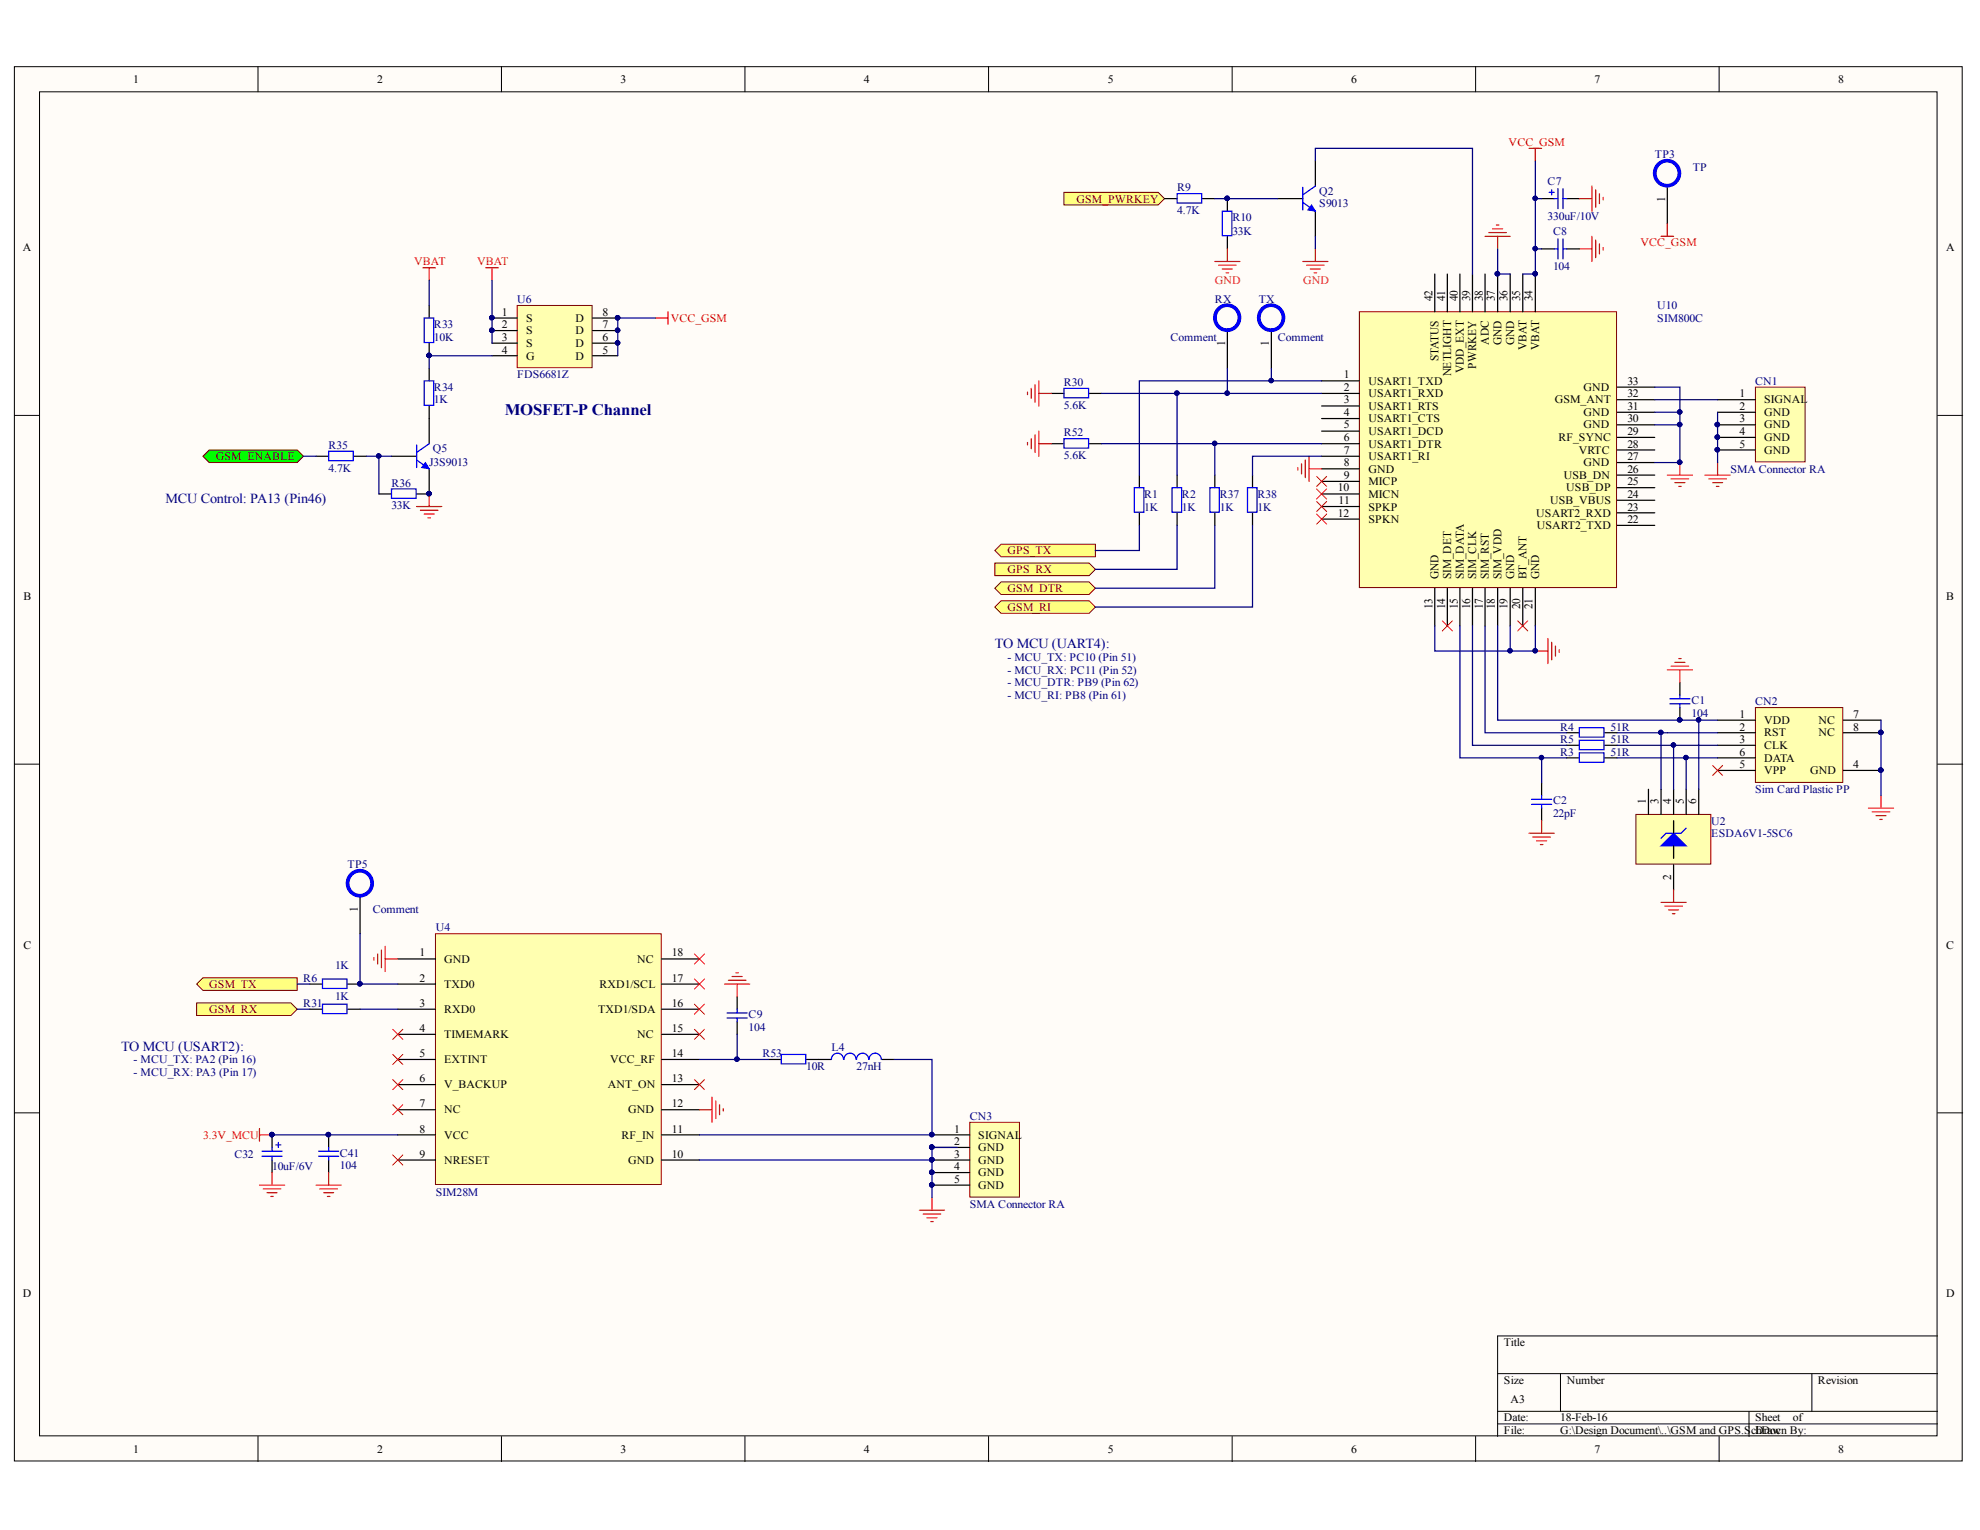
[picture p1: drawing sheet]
<svg xmlns="http://www.w3.org/2000/svg" width="279mm" height="216mm" viewBox="0 0 279 216" stroke-linecap="round" stroke-linejoin="round" font-family="sans-serif">
<defs><g id="words">
<text font-size="2.3" fill="#000080" x="71.2" y="58.6">MOSFET-P Channel</text>
<g font-size="1.9" fill="#000080">
<text x="23.3" y="71">MCU Control: PA13 (Pin46)</text>
<text x="140.4" y="91.4">TO MCU (UART4):</text>
<text x="17.1" y="148.2">TO MCU (USART2):</text>
</g>
<g font-size="1.7">
<text x="235" y="28.5" transform="rotate(-90 235 28.5)">1</text>
<text x="202.1" y="42.5" transform="rotate(-90 202.1 42.5)">42</text>
<text x="203.9" y="42.5" transform="rotate(-90 203.9 42.5)">41</text>
<text x="205.7" y="42.5" transform="rotate(-90 205.7 42.5)">40</text>
<text x="207.5" y="42.5" transform="rotate(-90 207.5 42.5)">39</text>
<text x="209.3" y="42.5" transform="rotate(-90 209.3 42.5)">38</text>
<text x="210.9" y="42.5" transform="rotate(-90 210.9 42.5)">37</text>
<text x="212.7" y="42.5" transform="rotate(-90 212.7 42.5)">36</text>
<text x="214.5" y="42.5" transform="rotate(-90 214.5 42.5)">35</text>
<text x="216.3" y="42.5" transform="rotate(-90 216.3 42.5)">34</text>
<text x="172.9" y="48.9" transform="rotate(-90 172.9 48.9)">1</text>
<text x="179.1" y="48.9" transform="rotate(-90 179.1 48.9)">1</text>
<text x="203" y="51" transform="rotate(-90 203 51)">STATUS</text>
<text x="204.8" y="53.1" transform="rotate(-90 204.8 53.1)">NETLIGHT</text>
<text x="206.5" y="52.6" transform="rotate(-90 206.5 52.6)">VDD_EXT</text>
<text x="208.3" y="52" transform="rotate(-90 208.3 52)">PWRKEY</text>
<text x="210.1" y="48.6" transform="rotate(-90 210.1 48.6)">ADC</text>
<text x="211.9" y="48.7" transform="rotate(-90 211.9 48.7)">GND</text>
<text x="213.7" y="48.7" transform="rotate(-90 213.7 48.7)">GND</text>
<text x="215.4" y="49.4" transform="rotate(-90 215.4 49.4)">VBAT</text>
<text x="217.2" y="49.4" transform="rotate(-90 217.2 49.4)">VBAT</text>
<text x="203" y="81.8" transform="rotate(-90 203 81.8)">GND</text>
<text x="204.8" y="81.8" transform="rotate(-90 204.8 81.8)">SIM_DET</text>
<text x="206.5" y="81.8" transform="rotate(-90 206.5 81.8)">SIM_DATA</text>
<text x="208.3" y="81.8" transform="rotate(-90 208.3 81.8)">SIM_CLK</text>
<text x="210.1" y="81.8" transform="rotate(-90 210.1 81.8)">SIM_RST</text>
<text x="211.9" y="81.8" transform="rotate(-90 211.9 81.8)">SIM_VDD</text>
<text x="213.7" y="81.8" transform="rotate(-90 213.7 81.8)">GND</text>
<text x="215.4" y="81.8" transform="rotate(-90 215.4 81.8)">BT_ANT</text>
<text x="217.2" y="81.8" transform="rotate(-90 217.2 81.8)">GND</text>
<text x="202.1" y="86" transform="rotate(-90 202.1 86)">13</text>
<text x="203.9" y="86" transform="rotate(-90 203.9 86)">14</text>
<text x="205.7" y="86" transform="rotate(-90 205.7 86)">15</text>
<text x="207.5" y="86" transform="rotate(-90 207.5 86)">16</text>
<text x="209.3" y="86" transform="rotate(-90 209.3 86)">17</text>
<text x="210.9" y="86" transform="rotate(-90 210.9 86)">18</text>
<text x="212.7" y="86" transform="rotate(-90 212.7 86)">19</text>
<text x="214.5" y="86" transform="rotate(-90 214.5 86)">20</text>
<text x="216.3" y="86" transform="rotate(-90 216.3 86)">21</text>
<text x="232.3" y="113.5" transform="rotate(-90 232.3 113.5)">1</text>
<text x="234" y="113.5" transform="rotate(-90 234 113.5)">3</text>
<text x="235.8" y="113.5" transform="rotate(-90 235.8 113.5)">4</text>
<text x="237.6" y="113.5" transform="rotate(-90 237.6 113.5)">5</text>
<text x="239.4" y="113.5" transform="rotate(-90 239.4 113.5)">6</text>
<text x="235.8" y="124.2" transform="rotate(-90 235.8 124.2)">2</text>
<text x="50.5" y="128.7" transform="rotate(-90 50.5 128.7)">1</text>
</g>
<g font-size="1.6">
<text x="18.8" y="11.8">1</text>
<text x="53.2" y="11.8">2</text>
<text x="87.5" y="11.8">3</text>
<text x="121.9" y="11.8">4</text>
<text x="156.3" y="11.8">5</text>
<text x="190.6" y="11.8">6</text>
<text x="225" y="11.8">7</text>
<text x="259.4" y="11.8">8</text>
<text x="3.2" y="35.4">A</text>
<text x="274.6" y="35.4">A</text>
<text x="70.8" y="44.6">1</text>
<text x="70.8" y="46.3">2</text>
<text x="74.3" y="45.4">S</text>
<text x="74.3" y="47.2">S</text>
<text x="81.2" y="47.2">D</text>
<text x="81.2" y="45.4">D</text>
<text x="85" y="46.3">7</text>
<text x="85" y="44.6">8</text>
<text x="70.8" y="48.1">3</text>
<text x="70.8" y="49.9">4</text>
<text x="74.3" y="49">S</text>
<text x="74.3" y="50.7">G</text>
<text x="81.2" y="50.7">D</text>
<text x="81.2" y="49">D</text>
<text x="85" y="49.9">5</text>
<text x="85" y="48.1">6</text>
<text x="189.6" y="53.4">1</text>
<text x="189.6" y="55.1">2</text>
<text x="189.6" y="56.9">3</text>
<text x="189.6" y="58.7">4</text>
<text x="193.1" y="54.3">USART1_TXD</text>
<text x="193.1" y="56.1">USART1_RXD</text>
<text x="193.1" y="57.8">USART1_RTS</text>
<text x="193.1" y="59.6">USART1_CTS</text>
<text x="219.4" y="56.9">GSM_ANT</text>
<text x="223.5" y="58.7">GND</text>
<text x="223.5" y="55.1">GND</text>
<text x="229.6" y="59.6">30</text>
<text x="229.6" y="57.8">31</text>
<text x="229.6" y="56.1">32</text>
<text x="229.6" y="54.3">33</text>
<text x="245.5" y="56.1">1</text>
<text x="245.5" y="57.8">2</text>
<text x="245.5" y="59.6">3</text>
<text x="248.9" y="56.9">SIGNAL</text>
<text x="248.9" y="58.7">GND</text>
<text x="189.6" y="60.5">5</text>
<text x="189.6" y="62.2">6</text>
<text x="189.6" y="64">7</text>
<text x="189.6" y="65.8">8</text>
<text x="193.1" y="61.4">USART1_DCD</text>
<text x="193.1" y="63.2">USART1_DTR</text>
<text x="193.1" y="64.9">USART1_RI</text>
<text x="219.9" y="62.2">RF_SYNC</text>
<text x="222.8" y="64">VRTC</text>
<text x="223.5" y="65.8">GND</text>
<text x="223.5" y="60.5">GND</text>
<text x="229.6" y="64.9">27</text>
<text x="229.6" y="63.2">28</text>
<text x="229.6" y="61.4">29</text>
<text x="245.5" y="61.4">4</text>
<text x="245.5" y="63.2">5</text>
<text x="248.9" y="60.5">GND</text>
<text x="248.9" y="62.2">GND</text>
<text x="248.9" y="64">GND</text>
<text x="188.8" y="69.3">10</text>
<text x="188.9" y="71.1">11</text>
<text x="189.6" y="67.6">9</text>
<text x="193.1" y="66.7">GND</text>
<text x="193.1" y="68.5">MICP</text>
<text x="193.1" y="70.3">MICN</text>
<text x="218.7" y="71.1">USB_VBUS</text>
<text x="220.7" y="67.6">USB_DN</text>
<text x="221" y="69.3">USB_DP</text>
<text x="229.6" y="70.3">24</text>
<text x="229.6" y="68.5">25</text>
<text x="229.6" y="66.7">26</text>
<text x="188.8" y="72.9">12</text>
<text x="193.1" y="72">SPKP</text>
<text x="193.1" y="73.8">SPKN</text>
<text x="216.8" y="72.9">USART2_RXD</text>
<text x="216.9" y="74.7">USART2_TXD</text>
<text x="229.6" y="73.8">22</text>
<text x="229.6" y="72">23</text>
<text x="3.3" y="84.6">B</text>
<text x="274.6" y="84.6">B</text>
<text x="245.5" y="101.3">1</text>
<text x="261.5" y="101.3">7</text>
<text x="245.5" y="103.1">2</text>
<text x="245.5" y="104.9">3</text>
<text x="245.5" y="106.6">6</text>
<text x="248.9" y="102.2">VDD</text>
<text x="248.9" y="103.9">RST</text>
<text x="248.9" y="105.7">CLK</text>
<text x="248.9" y="107.5">DATA</text>
<text x="256.6" y="102.2">NC</text>
<text x="256.6" y="103.9">NC</text>
<text x="261.5" y="103.1">8</text>
<text x="245.5" y="108.4">5</text>
<text x="248.9" y="109.3">VPP</text>
<text x="255.4" y="109.3">GND</text>
<text x="261.5" y="108.4">4</text>
<text x="3.3" y="133.9">C</text>
<text x="59.2" y="135">1</text>
<text x="62.7" y="135.9">GND</text>
<text x="89.9" y="135.9">NC</text>
<text x="94.8" y="135">18</text>
<text x="274.6" y="133.9">C</text>
<text x="59.2" y="138.5">2</text>
<text x="59.2" y="142.1">3</text>
<text x="62.7" y="139.4">TXD0</text>
<text x="62.7" y="142.9">RXD0</text>
<text x="84.4" y="142.9">TXD1/SDA</text>
<text x="84.6" y="139.4">RXD1/SCL</text>
<text x="94.8" y="142.1">16</text>
<text x="94.8" y="138.5">17</text>
<text x="59.2" y="145.6">4</text>
<text x="59.2" y="149.2">5</text>
<text x="62.7" y="146.5">TIMEMARK</text>
<text x="89.9" y="146.5">NC</text>
<text x="94.8" y="149.2">14</text>
<text x="94.8" y="145.6">15</text>
<text x="59.2" y="152.7">6</text>
<text x="62.7" y="150">EXTINT</text>
<text x="62.7" y="153.6">V_BACKUP</text>
<text x="85.8" y="153.6">ANT_ON</text>
<text x="86.1" y="150">VCC_RF</text>
<text x="94.8" y="152.7">13</text>
<text x="59.2" y="156.3">7</text>
<text x="59.2" y="159.8">8</text>
<text x="62.7" y="157.1">NC</text>
<text x="62.7" y="160.7">VCC</text>
<text x="87.7" y="160.7">RF_IN</text>
<text x="88.6" y="157.1">GND</text>
<text x="94.8" y="159.8">11</text>
<text x="94.8" y="156.3">12</text>
<text x="134.7" y="159.8">1</text>
<text x="134.7" y="161.6">2</text>
<text x="138" y="160.7">SIGNAL</text>
<text x="59.2" y="163.4">9</text>
<text x="62.7" y="164.2">NRESET</text>
<text x="88.6" y="164.2">GND</text>
<text x="94.8" y="163.4">10</text>
<text x="134.7" y="163.4">3</text>
<text x="134.7" y="165.2">4</text>
<text x="134.7" y="166.9">5</text>
<text x="138" y="162.4">GND</text>
<text x="138" y="164.2">GND</text>
<text x="138" y="166">GND</text>
<text x="138" y="167.8">GND</text>
<text x="3.2" y="183.1">D</text>
<text x="274.6" y="183.1">D</text>
<text x="212.2" y="189.9">Title</text>
<text x="212.2" y="195.3">Size</text>
<text x="213.1" y="198">A3</text>
<text x="221.1" y="195.3">Number</text>
<text x="256.5" y="195.3">Revision</text>
<text x="212.2" y="200.6">Date:</text>
<text x="212.2" y="202.4">File:</text>
<text x="220.2" y="200.6">18-Feb-16</text>
<text x="220.2" y="202.4">G:\Design Document\..\GSM and GPS.S</text>
<text x="247.1" y="202.4">cDraw</text>
<text x="247.7" y="200.6">Sheet</text>
<text x="247.8" y="202.4">hDocn By:</text>
<text x="253" y="200.6">of</text>
<text x="18.8" y="205">1</text>
<text x="53.2" y="205">2</text>
<text x="87.5" y="205">3</text>
<text x="121.9" y="205">4</text>
<text x="156.3" y="205">5</text>
<text x="190.6" y="205">6</text>
<text x="225" y="205">7</text>
<text x="259.4" y="205">8</text>
</g>
<g font-size="1.6" fill="#f00">
<text x="212.9" y="20.5">VCC_GSM</text>
<text x="231.5" y="34.8">VCC_GSM</text>
<text x="58.4" y="37.5">VBAT</text>
<text x="67.3" y="37.5">VBAT</text>
<text x="94.6" y="45.4">VCC_GSM</text>
<text x="28.7" y="160.7">3.3V_MCU</text>
</g>
<g font-size="1.6" fill="#000080">
<text x="233.5" y="22.3">TP3</text>
<text x="166.1" y="27">R9</text>
<text x="186.2" y="27.5">Q2</text>
<text x="186.2" y="29.3">S9013</text>
<text x="218.4" y="26.1">C7</text>
<text x="238.9" y="24.1">TP</text>
<text x="166.1" y="30.2">4.7K</text>
<text x="173.9" y="33.1">33K</text>
<text x="173.9" y="31.2">R10</text>
<text x="218.4" y="31">330uF/10V</text>
<text x="219.1" y="33.1">C8</text>
<text x="219.1" y="38.1">104</text>
<text x="61.2" y="46.3">R33</text>
<text x="73" y="42.8">U6</text>
<text x="171.4" y="42.7">RX</text>
<text x="177.6" y="42.7">TX</text>
<text x="233.9" y="43.6">U10</text>
<text x="233.9" y="45.4">SIM800C</text>
<text x="61.2" y="48.1">10K</text>
<text x="73" y="53.4">FDS6681Z</text>
<text x="165.2" y="48.1">Comment</text>
<text x="180.3" y="48.1">Comment</text>
<text x="61.2" y="56.9">1K</text>
<text x="61.2" y="55.1">R34</text>
<text x="150.1" y="57.7">5.6K</text>
<text x="150.1" y="54.5">R30</text>
<text x="247.7" y="54.3">CN1</text>
<text x="46.4" y="63.3">R35</text>
<text x="60.6" y="65.8">J3S9013</text>
<text x="61.1" y="63.8">Q5</text>
<text x="150.1" y="64.8">5.6K</text>
<text x="150.1" y="61.6">R52</text>
<text x="46.4" y="66.6">4.7K</text>
<text x="55.2" y="71.9">33K</text>
<text x="55.2" y="68.7">R36</text>
<text x="161.5" y="70.3">R1</text>
<text x="166.8" y="70.3">R2</text>
<text x="172.1" y="70.3">R37</text>
<text x="177.4" y="70.3">R38</text>
<text x="244.2" y="66.7">SMA Connector RA</text>
<text x="161.5" y="72">1K</text>
<text x="166.8" y="72">1K</text>
<text x="172.1" y="72">1K</text>
<text x="177.4" y="72">1K</text>
<text x="142.2" y="93.3">- MCU_TX: PC10 (Pin 51)</text>
<text x="142.2" y="95">- MCU_RX: PC11 (Pin 52)</text>
<text x="142.2" y="96.8">- MCU_DTR: PB9 (Pin 62)</text>
<text x="142.2" y="98.6">- MCU_RI: PB8 (Pin 61)</text>
<text x="238.7" y="101.1">104</text>
<text x="238.7" y="99.4">C1</text>
<text x="247.7" y="99.5">CN2</text>
<text x="220.2" y="103.1">R4</text>
<text x="220.2" y="104.9">R5</text>
<text x="220.2" y="106.6">R3</text>
<text x="227.3" y="104.9">51R</text>
<text x="227.3" y="103.1">51R</text>
<text x="227.3" y="106.6">51R</text>
<text x="219.1" y="113.5">C2</text>
<text x="247.7" y="111.9">Sim Card Plastic PP</text>
<text x="219.1" y="115.3">22pF</text>
<text x="241.5" y="116.4">U2</text>
<text x="241.5" y="118.1">ESDA6V1-5SC6</text>
<text x="49.1" y="122.5">TP5</text>
<text x="52.6" y="128.8">Comment</text>
<text x="61.5" y="131.4">U4</text>
<text x="47.3" y="136.7">1K</text>
<text x="42.8" y="142.1">R31</text>
<text x="42.8" y="138.5">R6</text>
<text x="47.3" y="141.1">1K</text>
<text x="105.6" y="143.7">C9</text>
<text x="105.6" y="145.4">104</text>
<text x="107.6" y="149.2">R53</text>
<text x="117.3" y="148.2">L4</text>
<text x="18.9" y="150">- MCU_TX: PA2 (Pin 16)</text>
<text x="18.9" y="151.8">- MCU_RX: PA3 (Pin 17)</text>
<text x="113.8" y="150.9">10R</text>
<text x="120.9" y="150.9">27nH</text>
<text x="136.9" y="158">CN3</text>
<text x="33.1" y="163.4">C32</text>
<text x="38.4" y="165.2">10uF/6V</text>
<text x="48" y="164.9">104</text>
<text x="48" y="163.2">C41</text>
<text x="61.5" y="168.7">SIM28M</text>
<text x="136.9" y="170.4">SMA Connector RA</text>
</g>
<g font-size="1.6" fill="#800000">
<text x="151.9" y="28.6">GSM_PWRKEY</text>
<text x="30.4" y="64.9">GSM_ENABLE</text>
<text x="142.2" y="83.5">GSM_DTR</text>
<text x="142.2" y="80.8">GPS_RX</text>
<text x="142.2" y="78.2">GPS_TX</text>
<text x="142.2" y="86.2">GSM_RI</text>
<text x="29.5" y="142.9">GSM_RX</text>
<text x="29.5" y="139.4">GSM_TX</text>
</g>
<g font-size="1.6" fill="#ee0e22">
<text x="171.4" y="40.1">GND</text>
<text x="183.9" y="40.1">GND</text>
</g>
</g></defs>
<g fill="#fffcf8" stroke="#000" stroke-width=".14">
<path d="M2 9.4h274.9v196.8h-274.9z"/>
<path d="M5.6 13h267.7v189.6h-267.7z"/>
</g>
<g fill="none" stroke="#000" stroke-width=".14">
<path d="M36.4 9.4v3.6M70.8 9.4v3.6M105.1 9.4v3.6M139.5 9.4v3.6M173.9 9.4v3.6M208.2 9.4v3.6M242.6 9.4v3.6M2 58.6h3.6M273.4 58.6h3.6M2 107.8h3.6M273.4 107.8h3.6M2 157h3.6"/>
<path d="M273.4 157h3.6M211.3 193.8h62.1M211.3 199.2h62.1M220.2 193.8v5.4M246.8 199.2v3.5M255.7 193.8v5.4M273.4 188.5h-62.1v14.2M36.4 202.7v3.6M70.8 202.7v3.6M105.1 202.7v3.6M139.5 202.7v3.6M173.9 202.7v3.6"/>
<path d="M208.2 202.7v3.6M211.3 200.9h62.1M242.6 202.7v3.6"/>
</g>
<g fill="#ffff80" stroke="#800000" stroke-width=".14">
<path d="M150.1 27.1h13.3l.9 .9-.9 .9h-13.3z" fill-rule="evenodd"/>
<path d="M140.4 83l.9-.9h12.4l.9 .9-.9 .9h-12.4z" fill-rule="evenodd"/>
<path d="M27.7 141.5h13.4l.8 .9-.8 .9h-13.4z" fill-rule="evenodd"/>
<path d="M27.7 138.9l.9-.9h13.3v1.7h-13.3z" fill-rule="evenodd"/>
</g>
<g fill="none" stroke="#000" stroke-width=".17">
<path d="M217.5 28h1.8M217.5 35.1h1.8M221.1 28h1.8M221.1 35.1h1.8M160.8 67v1.8M160.8 72.4v1.7M166.1 67v1.8M166.1 72.4v1.7M237.1 96.3v1.8M237.1 99.8v1.8M217.5 110.5v1.8M217.5 114v1.8"/>
<path d="M221.1 103.4h1.8M221.1 105.2h1.8M221.1 106.9h1.8M226.4 103.4h1.8M226.4 105.2h1.8M226.4 106.9h1.8M43.7 138.9h1.8M49 138.9h1.8M43.7 142.4h1.8M49 142.4h1.8M46.4 160.1v1.8M46.4 163.7v1.8"/>
</g>
<g fill="none" stroke="#00f" stroke-width=".17">
<path d="M218.6 27.1h.7M219 26.8v.7M219.3 28h.5M219.3 35.1h.5M219.8 26.6v2.8M219.8 33.7v2.8M220.6 28h.5M220.6 26.6v2.8M220.6 33.7v2.8M220.6 35.1h.5M160.1 68.8h1.3v3.5h-1.3zM165.4 68.8h1.3v3.5h-1.3z"/>
<path d="M235.6 98.6h2.9M235.6 99.3h2.9M237.1 98.1v.5M237.1 99.3v.5M216.1 112.8h2.9M216.1 113.5h2.9M217.5 112.3v.5M217.5 113.5v.5M222.9 102.7h3.4v1.3h-3.4zM222.9 104.5h3.4v1.3h-3.4zM222.9 106.2h3.4v1.4h-3.4zM45.5 138.2h3.5v1.3h-3.5z"/>
<path d="M45.5 141.7h3.5v1.3h-3.5zM45 162.4h2.8M45 163.2h2.8M46.4 161.9v.5M46.4 163.2v.5"/>
</g>
<g fill="none" stroke="#ee0e22" stroke-width=".17">
<path d="M222.9 35.1h1.7M222.9 28h1.7M224.6 26.3v3.5M224.6 33.3v3.6M225.2 26.8v2.5M225.2 33.9v2.5M225.7 27.3v1.4M225.7 34.4v1.4M226.2 27.9v.3M226.2 34.9v.4M235.3 94.5h3.5M235.8 94h2.5"/>
<path d="M236.3 93.5h1.5M236.9 92.9h.3M237.1 94.5v1.8M215.8 117.6h3.5M216.3 118.1h2.5M216.8 118.6h1.4M217.4 119.2h.3M217.5 115.8v1.8M263.7 114h3.5M264.2 114.6h2.5M264.7 115.1h1.4M265.3 115.6h.3"/>
<path d="M265.4 112.3v1.7M44.6 167.2h3.5M45.1 167.8h2.5M45.7 168.3h1.4M46.2 168.8h.4M46.4 165.5v1.7M129.7 170.8h3.6M130.3 171.3h2.5M130.8 171.8h1.4M131.3 172.4h.4M131.5 169v1.8"/>
</g>
<g fill="#000080" stroke="#000080" stroke-width=".14">
<circle cx="237" cy="101.6" r=".31"/>
<circle cx="50.8" cy="138.8" r=".31"/>
<circle cx="46.3" cy="160.1" r=".31"/>
</g>
<path d="M59.7 37.8h1.8M60.6 37.8v1.8" fill="none" stroke="#f00" stroke-width=".17"/>
<g fill="#ffff80" stroke="#800000" stroke-width=".14">
<path d="M140.4 79.5h13.3l.9 .8-.9 .9h-13.3z" fill-rule="evenodd"/>
<path d="M140.4 77.7l.9-.9h13.3v1.8h-13.3z" fill-rule="evenodd"/>
</g>
<path d="M73 43.1h10.6v8.8h-10.6z" fill="#ffffb0" stroke="#800000" stroke-width=".14"/>
<path d="M60.6 59.1v3.5M69.4 44.9h3.6M69.4 46.6h3.6M69.4 48.4h3.6M69.4 50.2h3.6M83.6 44.9h3.6M83.6 46.6h3.6M83.6 48.4h3.6M83.6 50.2h3.6M55.2 64.4h3.6M60.6 66.2v3.5" fill="none" stroke="#000" stroke-width=".17"/>
<g fill="#000080" stroke="#000080" stroke-width=".14">
<circle cx="69.4" cy="44.8" r=".31"/>
<circle cx="69.4" cy="46.6" r=".31"/>
<circle cx="87.1" cy="48.4" r=".31"/>
<circle cx="87.1" cy="46.6" r=".31"/>
<circle cx="87.1" cy="44.8" r=".31"/>
<circle cx="60.5" cy="69.7" r=".31"/>
</g>
<path d="M92.5 44.9h1.8M94.3 44v1.8" fill="none" stroke="#f00" stroke-width=".17"/>
<path d="M58.8 64.9l1.8 1.3M58.8 62.8v3.2M60.6 62.6l-1.8 1.3" fill="none" stroke="#00f" stroke-width=".17"/>
<path d="M60 65.3l.6 .9-1.1-.2z" fill="#00f"/>
<path d="M60 65.3l.6 .9-1.1-.2z" fill="none" stroke="#00f" stroke-width=".14"/>
<g fill="#000080" stroke="#000080" stroke-width=".14">
<circle cx="60.5" cy="69.7" r=".31"/>
<circle cx="60.5" cy="50.2" r=".31"/>
</g>
<path d="M60.6 43.1v1.8M60.6 48.4v1.8M60.6 52v1.7M60.6 57.3v1.8M44.6 64.4h1.8M49.9 64.4h1.8M53.5 69.7h1.7M58.8 69.7h1.8" fill="none" stroke="#000" stroke-width=".17"/>
<path d="M59.9 53.7h1.3v3.5h-1.3zM59.9 44.9h1.3v3.4h-1.3zM46.4 63.7h3.4v1.3h-3.4zM55.2 69h3.5v1.3h-3.5z" fill="none" stroke="#00f" stroke-width=".17"/>
<path d="M58.8 71.5h3.5M59.3 72h2.5M59.9 72.5h1.4M60.4 73.1h.3M60.6 69.7v1.8" fill="none" stroke="#f00" stroke-width=".17"/>
<path d="M28.6 64.4l.9-.9h12.4l.9 .9-.9 .9h-12.4z" fill-rule="evenodd" fill="#0f0" stroke="#800000" stroke-width=".14"/>
<path d="M68.5 37.8h1.8M69.4 37.8v1.8M215.8 20.9h1.7M216.7 20.9v1.8" fill="none" stroke="#f00" stroke-width=".17"/>
<path d="M173.2 28v1.8M173.2 33.3v1.8M180.3 28h3.5M185.6 22.7v3.6M185.6 29.8v3.5" fill="none" stroke="#000" stroke-width=".17"/>
<circle cx="173.2" cy="28" r=".31" fill="#000080" stroke="#000080" stroke-width=".14"/>
<path d="M172.5 29.8h1.3v3.5h-1.3zM183.8 28.6l1.8 1.2M183.8 26.4v3.2M185.6 26.3l-1.8 1.2" fill="none" stroke="#00f" stroke-width=".17"/>
<path d="M171.4 36.9h3.6M172 37.4h2.4M172.5 38h1.4M173 38.5h.4M173.2 35.1v1.8" fill="none" stroke="#ee0e22" stroke-width=".17"/>
<path d="M185.1 28.9l.5 .9-1.1-.2z" fill="#00f"/>
<path d="M185.1 28.9l.5 .9-1.1-.2z" fill="none" stroke="#00f" stroke-width=".14"/>
<path d="M164.3 28h1.8M169.6 28h1.8" fill="none" stroke="#000" stroke-width=".17"/>
<path d="M166.1 27.3h3.5v1.4h-3.5z" fill="none" stroke="#00f" stroke-width=".17"/>
<path d="M183.8 36.9h3.6M184.4 37.4h2.5M184.9 38h1.4M185.4 38.5h.4M185.6 35.1v1.8" fill="none" stroke="#ee0e22" stroke-width=".17"/>
<path d="M140.4 85.7l.9-.9h12.4l.9 .9-.9 .8h-12.4z" fill-rule="evenodd" fill="#ffff80" stroke="#800000" stroke-width=".14"/>
<path d="M171.4 67v1.8M171.4 72.4v1.7M176.7 67v1.8M176.7 72.4v1.7" fill="none" stroke="#000" stroke-width=".17"/>
<path d="M170.7 68.8h1.4v3.5h-1.4zM176 68.8h1.4v3.5h-1.4z" fill="none" stroke="#00f" stroke-width=".17"/>
<path d="M247.7 99.8h12.3v10.6h-12.3z" fill="#ffffb0" stroke="#800000" stroke-width=".14"/>
<path d="M242.4 101.6h5.3M242.4 103.4h5.3M242.4 105.2h5.3M242.4 108.7h5.3M242.4 106.9h5.3M260.1 101.6h5.3M260.1 103.4h5.3M260.1 108.7h5.3" fill="none" stroke="#000" stroke-width=".17"/>
<g fill="#000080" stroke="#000080" stroke-width=".14">
<circle cx="265.4" cy="108.7" r=".31"/>
<circle cx="265.4" cy="103.4" r=".31"/>
</g>
<path d="M247.7 54.6h7v10.6h-7z" fill="#ffffb0" stroke="#800000" stroke-width=".14"/>
<path d="M242.4 56.4h5.3M242.4 58.2h5.3M242.4 59.9h5.3M242.4 61.7h5.3M242.4 63.5h5.3" fill="none" stroke="#000" stroke-width=".17"/>
<g fill="#000080" stroke="#000080" stroke-width=".14">
<circle cx="242.3" cy="59.9" r=".31"/>
<circle cx="242.3" cy="61.7" r=".31"/>
<circle cx="242.3" cy="63.5" r=".31"/>
</g>
<path d="M136.9 158.4h7v10.5h-7z" fill="#ffffb0" stroke="#800000" stroke-width=".14"/>
<path d="M235.3 26.3v5.3M173.2 46.6v5.4M179.4 46.6v5.4M50.8 126.4v5.4M38.4 160.1v1.8M38.4 163.7v1.8M131.5 160.1h5.3M131.5 161.9h5.3M131.5 163.7h5.3M131.5 165.5h5.3M131.5 167.2h5.3" fill="none" stroke="#000" stroke-width=".17"/>
<g fill="#000080" stroke="#000080" stroke-width=".14">
<circle cx="131.5" cy="160.1" r=".31"/>
<circle cx="131.5" cy="161.9" r=".31"/>
<circle cx="131.5" cy="163.6" r=".31"/>
<circle cx="131.5" cy="165.4" r=".31"/>
<circle cx="131.5" cy="167.2" r=".31"/>
<circle cx="38.4" cy="160.1" r=".31"/>
</g>
<path d="M37 162.4h2.8M37 163.2h2.8M38.4 161.9v.5M38.4 163.2v.5M38.9 161.6h.7M39.3 161.2v.7" fill="none" stroke="#00f" stroke-width=".17"/>
<path d="M36.6 167.2h3.6M37.1 167.8h2.5M37.7 168.3h1.4M38.2 168.8h.4M38.4 165.5v1.7" fill="none" stroke="#ee0e22" stroke-width=".17"/>
<path d="M234.4 33.3h1.8M235.3 31.6v1.7M36.6 159.3v1.7M36.6 160.1h1.8" fill="none" stroke="#f00" stroke-width=".17"/>
<path d="M235.4 26.2a1.76 1.76 0 0 0 1.3-2.7 1.76 1.76 0 0 0-3 .1 1.76 1.76 0 0 0 1.6 2.6M173.3 46.6a1.76 1.76 0 0 0 1.3-2.7 1.76 1.76 0 0 0-3 .1 1.76 1.76 0 0 0 1.6 2.6M179.5 46.6a1.76 1.76 0 0 0 1.3-2.7 1.76 1.76 0 0 0-3 .1 1.76 1.76 0 0 0 1.6 2.6M50.9 126.4a1.76 1.76 0 0 0 1.4-2.7 1.76 1.76 0 0 0-3.1 .1 1.76 1.76 0 0 0 1.6 2.6" fill="none" stroke="#00f" stroke-width=".52"/>
<path d="M191.8 44h36.3v38.9h-36.3z" fill="#ffffb0" stroke="#800000" stroke-width=".14"/>
<g fill="none" stroke="#000" stroke-width=".17">
<path d="M202.5 38.7v5.3M204.2 38.7v5.3M206 38.7v5.3M207.8 38.7v5.3M209.6 38.7v5.3M211.3 38.7v5.3M213.1 38.7v5.3M214.9 38.7v5.3M216.7 38.7v5.3M186.5 53.7h5.3M186.5 55.5h5.3M186.5 57.3h5.3"/>
<path d="M186.5 59.1h5.3M228.2 59.9h5.3M228.2 58.2h5.3M228.2 56.4h5.3M228.2 54.6h5.3M186.5 60.8h5.3M186.5 62.6h5.3M186.5 64.4h5.3M186.5 66.2h5.3M186.5 67.9h5.3M186.5 69.7h5.3M186.5 71.5h5.3"/>
<path d="M186.5 73.2h5.3M228.2 74.1h5.3M228.2 72.4h5.3M228.2 70.6h5.3M228.2 68.8h5.3M228.2 67h5.3M228.2 65.3h5.3M228.2 63.5h5.3M228.2 61.7h5.3M202.5 83v5.3M204.2 83v5.3M206 83v5.3"/>
<path d="M207.8 83v5.3M209.6 83v5.3M211.3 83v5.3M213.1 83v5.3M214.9 83v5.3M216.7 83v5.3"/>
</g>
<g fill="#000080" stroke="#000080" stroke-width=".14">
<circle cx="216.6" cy="38.6" r=".31"/>
<circle cx="211.3" cy="38.6" r=".31"/>
</g>
<path d="M61.5 131.8h31.8v35.3h-31.8z" fill="#ffffb0" stroke="#800000" stroke-width=".14"/>
<g fill="none" stroke="#000" stroke-width=".17">
<path d="M148.4 55.5h1.7M153.7 55.5h1.8M148.4 62.6h1.7M153.7 62.6h1.8M56.1 135.3h5.4M56.1 138.9h5.4M93.4 135.3h5.3M93.4 138.9h5.3M56.1 142.4h5.4M56.1 146h5.4M56.1 149.5h5.4M56.1 153h5.4"/>
<path d="M56.1 156.6h5.4M93.4 142.4h5.3M93.4 146h5.3M93.4 149.5h5.3M93.4 153h5.3M93.4 156.6h5.3M104 140.6v1.8M104 144.2v1.8M108.5 149.5h1.7M113.8 149.5h3.5M124.4 149.5h1.8M56.1 160.1h5.4"/>
<path d="M56.1 163.7h5.4M93.4 160.1h5.3M93.4 163.7h5.3"/>
</g>
<g fill="none" stroke="#ee0e22" stroke-width=".17">
<path d="M209.6 33.3h3.5M210.1 32.8h2.5M210.6 32.3h1.4M211.2 31.8h.3M211.3 33.3v1.8M145 55.3v.4M145.5 54.8v1.4M146.1 54.3v2.5M146.6 53.7v3.6M146.6 55.5h1.8M145 62.4v.4M145.5 61.9v1.4"/>
<path d="M146.1 61.4v2.5M146.6 60.8v3.6M146.6 62.6h1.8M183.1 66v.3M183.7 65.4v1.5M184.2 64.9v2.5M184.7 64.4v3.5M184.7 66.2h1.8M235.3 67h3.5M235.8 67.6h2.5M236.3 68.1h1.5M236.9 68.6h.3"/>
<path d="M237.1 65.3v1.7M240.6 67h3.5M241.1 67.6h2.5M241.7 68.1h1.4M242.2 68.6h.3M242.4 65.3v1.7M216.7 91.9h1.7M218.4 90.1v3.5M219 90.6v2.5M219.5 91.2v1.4M220 91.7v.3M52.8 135.1v.4"/>
<path d="M53.3 134.6v1.4M53.8 134.1v2.5M54.4 133.5v3.6M54.4 135.3h1.7M102.2 138.9h3.6M102.8 138.3h2.5M103.3 137.8h1.4M103.8 137.3h.4M104 138.9v1.7M98.7 156.6h1.8M100.5 154.8v3.6M101 155.4v2.4"/>
<path d="M101.5 155.9v1.4M102.1 156.4v.4"/>
</g>
<g fill="#000080" stroke="#000080" stroke-width=".14">
<circle cx="216.6" cy="91.8" r=".31"/>
<circle cx="237" cy="65.2" r=".31"/>
<circle cx="69.4" cy="46.6" r=".31"/>
<circle cx="69.4" cy="44.8" r=".31"/>
<circle cx="53.4" cy="64.3" r=".31"/>
<circle cx="173.2" cy="28" r=".31"/>
<circle cx="265.4" cy="103.4" r=".31"/>
<circle cx="265.4" cy="108.7" r=".31"/>
<circle cx="236.1" cy="105.1" r=".31"/>
<circle cx="237.9" cy="106.9" r=".31"/>
<circle cx="87.1" cy="48.4" r=".31"/>
<circle cx="87.1" cy="46.6" r=".31"/>
<circle cx="87.1" cy="44.8" r=".31"/>
<circle cx="60.5" cy="50.2" r=".31"/>
<circle cx="131.5" cy="161.9" r=".31"/>
<circle cx="131.5" cy="163.6" r=".31"/>
<circle cx="217.5" cy="106.9" r=".31"/>
<circle cx="242.3" cy="63.5" r=".31"/>
<circle cx="242.3" cy="61.7" r=".31"/>
<circle cx="242.3" cy="59.9" r=".31"/>
<circle cx="213.1" cy="91.8" r=".31"/>
<circle cx="237" cy="58.1" r=".31"/>
<circle cx="237" cy="59.9" r=".31"/>
<circle cx="211.3" cy="38.6" r=".31"/>
<circle cx="131.5" cy="165.4" r=".31"/>
<circle cx="131.5" cy="167.2" r=".31"/>
<circle cx="216.6" cy="35.1" r=".31"/>
<circle cx="216.6" cy="38.6" r=".31"/>
<circle cx="216.6" cy="28" r=".31"/>
<circle cx="171.4" cy="62.6" r=".31"/>
<circle cx="173.2" cy="55.5" r=".31"/>
<circle cx="166.1" cy="55.5" r=".31"/>
<circle cx="179.4" cy="53.7" r=".31"/>
<circle cx="38.4" cy="160.1" r=".31"/>
<circle cx="46.3" cy="160.1" r=".31"/>
<circle cx="104" cy="149.5" r=".31"/>
<circle cx="131.5" cy="160.1" r=".31"/>
<circle cx="50.8" cy="138.8" r=".31"/>
</g>
<g fill="none" stroke="#f00" stroke-width=".14">
<path d="M185.8 67.2l1.4 1.4M185.8 69l1.4 1.4M185.8 70.8l1.4 1.4M185.8 72.5l1.4 1.5M187.2 67.2l-1.4 1.4M187.2 69l-1.4 1.4M187.2 70.8l-1.4 1.4M187.2 72.5l-1.4 1.5M203.5 87.6l1.4 1.4M204.9 87.6l-1.4 1.4M214.2 87.6l1.4 1.4M215.6 87.6l-1.4 1.4"/>
<path d="M98 138.2l1.4 1.4M98 134.6l1.4 1.4M99.4 138.2l-1.4 1.4M99.4 134.6l-1.4 1.4M55.4 145.2l1.4 1.5M55.4 148.8l1.4 1.4M55.4 152.3l1.4 1.5M55.4 155.9l1.4 1.4M56.8 145.2l-1.4 1.5M56.8 148.8l-1.4 1.4M56.8 152.3l-1.4 1.5M56.8 155.9l-1.4 1.4"/>
<path d="M98 145.2l1.4 1.5M98 141.7l1.4 1.4M98 152.3l1.4 1.5M99.4 145.2l-1.4 1.5M99.4 141.7l-1.4 1.4M99.4 152.3l-1.4 1.5M55.4 163l1.4 1.4M56.8 163l-1.4 1.4"/>
</g>
<path d="M150.1 54.8h3.5v1.3h-3.5zM150.1 61.9h3.5v1.3h-3.5zM102.6 143.7h2.8M102.6 142.9h2.8M104 142.4v.5M104 143.7v.5M110.2 148.8h3.5v1.3h-3.5zM119 149.5a.85 .85 0 0 0-.8-.9 .85 .85 0 0 0-.9 .9M120.8 149.5a.85 .85 0 0 0-.9-.9 .85 .85 0 0 0-.8 .9M122.6 149.5a.85 .85 0 0 0-.9-.9 .85 .85 0 0 0-.8 .9M124.3 149.5a.85 .85 0 0 0-.8-.9 .85 .85 0 0 0-.9 .9" fill="none" stroke="#00f" stroke-width=".17"/>
<g fill="none" stroke="#000080" stroke-width=".17">
<path d="M60.6 39.6v3.5M69.4 39.6v8.8M171.4 28h8.9M185.6 22.7v-1.8h22.2v17.8M185.6 33.3v1.8M211.3 35.1v3.6h1.8M216.7 22.7v16h-1.8M216.7 35.1h.8M216.7 28h.8M69.4 50.2h-8.8v1.8M92.5 44.9h-5.3v5.3M155.5 55.5h10.6"/>
<path d="M173.2 52v3.5M179.4 52v1.7M186.5 55.5h-20.4v11.5M186.5 53.7h-25.7v13.3M233.5 54.6h3.6v10.7h-3.6M233.5 56.4h8.9M233.5 58.2h3.6M233.5 59.9h3.6M242.4 58.2v7.1M42.8 64.4h1.8M51.7 64.4h3.5M53.5 64.4v5.3"/>
<path d="M155.5 62.6h15.9M160.8 74.1v3.6h-6.2M166.1 74.1v6.2h-11.5M171.4 74.1v8.9h-16.8M176.7 74.1v11.6h-22.1M186.5 64.4h-9.8v2.6M186.5 62.6h-15.1v4.4M202.5 88.3v3.6h10.6M206 88.3v18.6h15.1M207.8 88.3v16.9h13.3M209.6 88.3v15.1h11.5M213.1 88.3v3.6h3.6v-3.6"/>
<path d="M217.5 106.9v3.6M228.2 105.2h14.2M228.2 106.9h14.2M265.4 101.6v10.7M41.9 138.9h1.8M50.8 131.8v7.1h5.3M41.9 142.4h1.8M50.8 142.4h5.3M98.7 149.5h9.8M104 146v3.5M126.2 149.5h5.3v10.6h-32.8M38.4 160.1h17.7"/>
<path d="M98.7 163.7h32.8M131.5 163.7v5.3M135.1 161.9h-3.6v1.8"/>
</g>
<path d="M230.8 114.9h10.6v7h-10.6z" fill="#ffffb0" stroke="#800000" stroke-width=".14"/>
<path d="M234.4 119.4l1.8-1.8 1.7 1.8z" fill="#00f"/>
<path d="M234.4 119.4l1.8-1.8 1.7 1.8zM237.9 116.9l-.7 .7h-2.1l-.7 .7" fill="none" stroke="#00f" stroke-width=".17"/>
<path d="M232.6 111.4v3.5M234.4 111.4v3.5M236.2 111.4v3.5M236.2 115.8v1.8M236.2 119.4v1.7M237.9 111.4v3.5M239.7 111.4v3.5M236.2 122v3.6" fill="none" stroke="#000" stroke-width=".17"/>
<path d="M234.4 127.3h3.5M234.9 127.9h2.5M235.5 128.4h1.4M236 128.9h.3M236.2 125.6v1.7" fill="none" stroke="#ee0e22" stroke-width=".17"/>
<path d="M211.3 88.3v13.3h31.1M228.2 103.4h6.2M236.2 105.2v6.2M237.9 106.9v4.5M239.7 101.6v9.8M242.4 103.4h-8v8" fill="none" stroke="#000080" stroke-width=".17"/>
<g fill="#000080" stroke="#000080" stroke-width=".14">
<circle cx="234.4" cy="103.4" r=".31"/>
<circle cx="236.1" cy="105.1" r=".31"/>
<circle cx="237.9" cy="106.9" r=".31"/>
<circle cx="237" cy="101.6" r=".31"/>
<circle cx="239.7" cy="101.6" r=".31"/>
</g>
<path d="M241.7 108l1.4 1.4M243.1 108l-1.4 1.4" fill="none" stroke="#f00" stroke-width=".14"/>
<use href="#words"/>
</svg>
